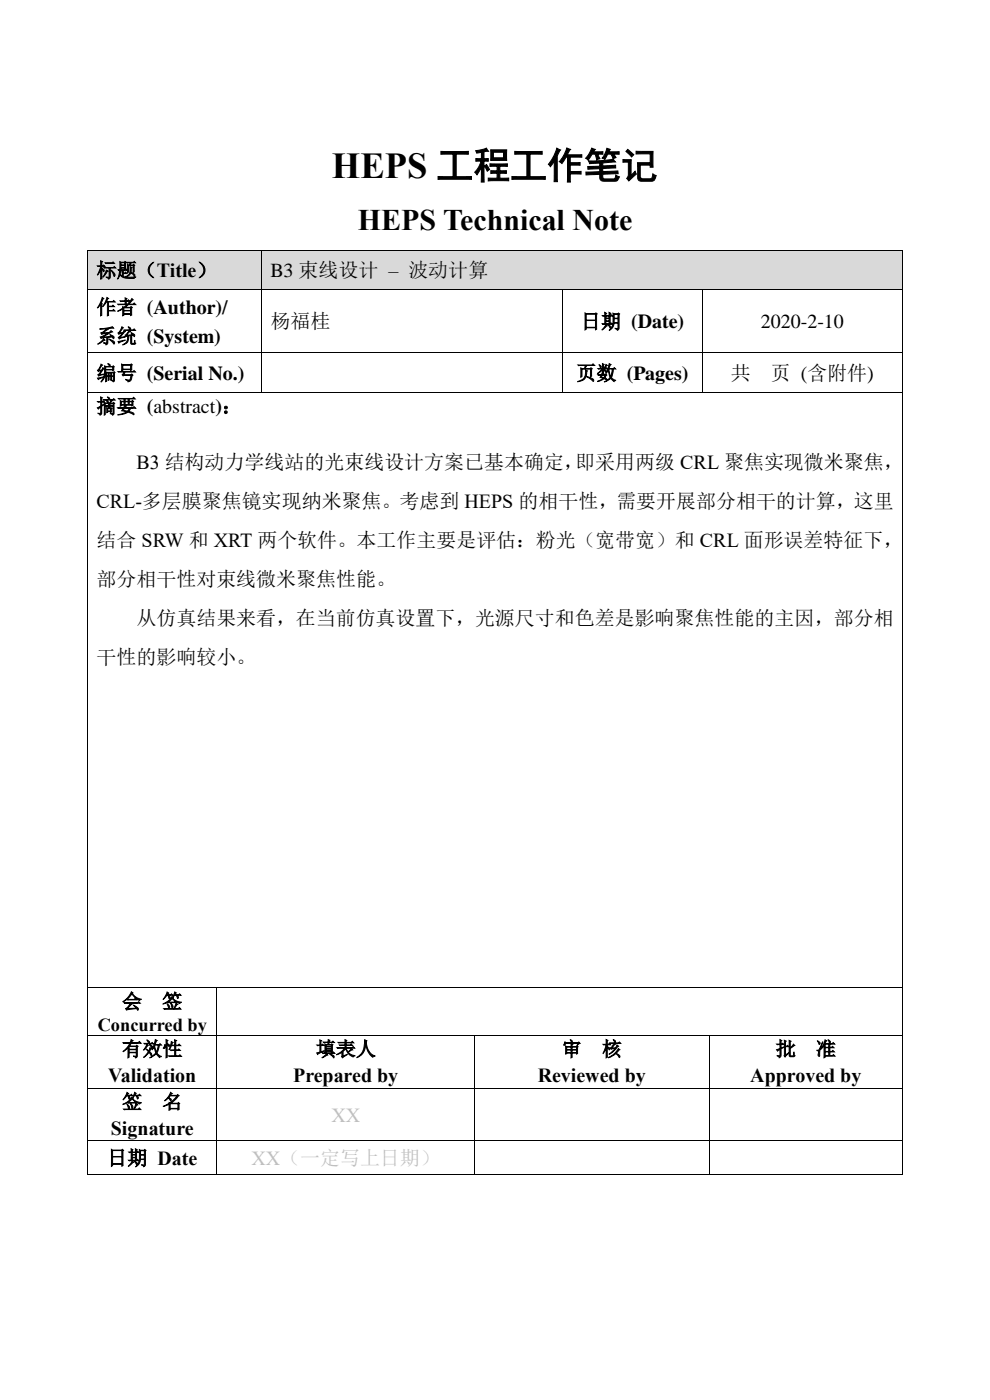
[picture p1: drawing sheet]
<svg xmlns="http://www.w3.org/2000/svg" width="210mm" height="297mm" viewBox="0 0 210 297" stroke-linecap="round" stroke-linejoin="round" font-family="sans-serif">
<defs><g id="words">
<text font-size="7.7" x="70.4" y="37.8">HEPS 工程工作笔记</text>
<text font-size="6.3" x="75.9" y="48.8">HEPS Technical Note</text>
<g font-size="4.2">
<text x="20.5" y="58.8">标题（Title）</text>
<text x="57.4" y="58.8">B3 束线设计 – 波动计算</text>
<text x="20.5" y="66.6">作者 (Author)/</text>
<text x="57.4" y="69.7">杨福桂</text>
<text x="123.2" y="69.7">日期 (Date)</text>
<text x="161.4" y="69.7">2020-2-10</text>
<text x="20.5" y="72.8">系统 (System)</text>
<text x="20.5" y="80.6">编号 (Serial No.)</text>
<text x="122.3" y="80.6">页数 (Pages)</text>
<text x="155.1" y="80.6">共</text>
<text x="163.5" y="80.6">页 (含附件)</text>
<text x="20.5" y="87.7">摘要 (abstract)：</text>
<text x="29" y="99.5">B3 结构动力学线站的光束线设计方案已基本确定，即采用两级 CRL 聚焦实现微米聚焦，</text>
<text x="20.5" y="107.8">CRL-多层膜聚焦镜实现纳米聚焦。考虑到 HEPS 的相干性，需要开展部分相干的计算，这里</text>
<text x="20.5" y="116.1">结合 SRW 和 XRT 两个软件。本工作主要是评估：粉光（宽带宽）和 CRL 面形误差特征下，</text>
<text x="20.5" y="124.3">部分相干性对束线微米聚焦性能。</text>
<text x="29" y="132.6">从仿真结果来看，在当前仿真设置下，光源尺寸和色差是影响聚焦性能的主因，部分相</text>
<text x="20.5" y="140.8">干性的影响较小。</text>
<text x="25.9" y="213.9">会</text>
<text x="34.4" y="213.9">签</text>
<text x="25.9" y="224">有效性</text>
<text x="67" y="224">填表人</text>
<text x="119.2" y="224">审</text>
<text x="127.7" y="224">核</text>
<text x="164.6" y="224">批</text>
<text x="173.1" y="224">准</text>
<text x="23" y="229.6">Validation</text>
<text x="62.2" y="229.6">Prepared by</text>
<text x="114.1" y="229.6">Reviewed by</text>
<text x="159.2" y="229.6">Approved by</text>
<text x="25.9" y="235.2">签</text>
<text x="34.4" y="235.2">名</text>
<text x="23.5" y="240.8">Signature</text>
<text x="22.7" y="247.1">日期 Date</text>
</g>
<g font-size="4.2" fill="#bfbfbf">
<text x="70.3" y="237.9">XX</text>
<text x="53.3" y="247.1">XX（一定写上日期）</text>
</g>
<text font-size="3.9" x="20.7" y="218.8">Concurred by</text>
</g></defs>
<g fill="#d9d9d9">
<path d="M18.7 53.1h36.6v8.3h-36.6z" fill-rule="evenodd"/>
<path d="M20.5 53.1h33.1v8.3h-33.1z" fill-rule="evenodd"/>
<path d="M55.5 53.1h135.9v8.3h-135.9z" fill-rule="evenodd"/>
<path d="M57.4 53.1h132.2v8.3h-132.2z" fill-rule="evenodd"/>
</g>
<g fill="#000">
<path d="M18.5 53h.2v.1h-.2z" fill-rule="evenodd"/>
<path d="M18.5 53h.2v.1h-.2z" fill-rule="evenodd"/>
<path d="M55.4 53h.1v.1h-.1z" fill-rule="evenodd"/>
<path d="M191.4 53h.2v.1h-.2z" fill-rule="evenodd"/>
<path d="M191.4 53h.2v.1h-.2z" fill-rule="evenodd"/>
<path d="M18.5 61.4h.2v.2h-.2z" fill-rule="evenodd"/>
<path d="M18.5 74.8h.2v.1h-.2z" fill-rule="evenodd"/>
<path d="M55.4 61.4h.1v.2h-.1z" fill-rule="evenodd"/>
<path d="M55.4 74.8h.1v.1h-.1z" fill-rule="evenodd"/>
<path d="M119.3 61.4h.1v.2h-.1z" fill-rule="evenodd"/>
<path d="M119.3 74.8h.1v.1h-.1z" fill-rule="evenodd"/>
<path d="M148.9 61.4h.2v.2h-.2z" fill-rule="evenodd"/>
<path d="M148.9 74.8h.2v.1h-.2z" fill-rule="evenodd"/>
<path d="M191.4 61.4h.2v.2h-.2z" fill-rule="evenodd"/>
<path d="M191.4 74.8h.2v.1h-.2z" fill-rule="evenodd"/>
<path d="M18.5 83.3h.2v.1h-.2z" fill-rule="evenodd"/>
<path d="M55.4 83.3h.1v.1h-.1z" fill-rule="evenodd"/>
<path d="M119.3 83.3h.1v.1h-.1z" fill-rule="evenodd"/>
<path d="M148.9 83.3h.2v.1h-.2z" fill-rule="evenodd"/>
<path d="M191.4 83.3h.2v.1h-.2z" fill-rule="evenodd"/>
<path d="M18.5 209.5h.2v.2h-.2z" fill-rule="evenodd"/>
<path d="M45.9 209.5h.2v.2h-.2z" fill-rule="evenodd"/>
<path d="M191.4 209.5h.2v.2h-.2z" fill-rule="evenodd"/>
</g>
<g fill="none" stroke="#000" stroke-width=".21">
<path d="M18.6 53.1v8.3M18.7 53.1h36.7M55.5 53.1v8.3M55.5 53.1h135.9M191.5 53.1v8.3M18.6 61.6v13.2M18.6 74.9v8.4M18.7 61.5h36.7M18.7 74.9h36.7M55.5 61.6v13.2M55.5 74.9v8.4M55.5 61.5h63.8"/>
<path d="M55.5 74.9h63.8M119.4 61.6v13.2M119.4 74.9v8.4M119.4 61.5h29.5M119.4 74.9h29.5M149 61.6v13.2M149 74.9v8.4M149.1 61.5h42.3M149.1 74.9h42.3M191.5 61.6v13.2M191.5 74.9v8.4M18.6 83.4v126.1"/>
<path d="M18.7 83.4h36.7M55.5 83.4h63.8M119.4 83.4h29.5M149.1 83.4h42.3M191.5 83.4v126.1M18.6 209.7v9.9M18.7 209.6h27.2M46 209.7v9.9M46.1 209.6h145.3M191.5 209.7v9.9"/>
</g>
<g fill="#fff">
<path d="M18.7 219.8h27.2v11h-27.2z" fill-rule="evenodd"/>
<path d="M20.5 219.8h23.6v5.5h-23.6z" fill-rule="evenodd"/>
<path d="M20.5 225.3h23.6v5.5h-23.6z" fill-rule="evenodd"/>
<path d="M46.1 219.8h54.5v11h-54.5z" fill-rule="evenodd"/>
<path d="M47.9 219.8h50.8v5.5h-50.8z" fill-rule="evenodd"/>
<path d="M47.9 225.3h50.8v5.5h-50.8z" fill-rule="evenodd"/>
<path d="M100.8 219.8h49.6v11h-49.6z" fill-rule="evenodd"/>
<path d="M102.5 219.8h46.1v5.5h-46.1z" fill-rule="evenodd"/>
<path d="M102.5 225.3h46.1v5.5h-46.1z" fill-rule="evenodd"/>
<path d="M150.6 219.8h40.8v11h-40.8z" fill-rule="evenodd"/>
<path d="M152.4 219.8h37.2v5.5h-37.2z" fill-rule="evenodd"/>
<path d="M152.4 225.3h37.2v5.5h-37.2z" fill-rule="evenodd"/>
</g>
<g fill="#000">
<path d="M18.5 219.6h.2v.2h-.2z" fill-rule="evenodd"/>
<path d="M45.9 219.6h.2v.2h-.2z" fill-rule="evenodd"/>
<path d="M100.6 219.6h.2v.2h-.2z" fill-rule="evenodd"/>
<path d="M150.4 219.6h.2v.2h-.2z" fill-rule="evenodd"/>
<path d="M191.4 219.6h.2v.2h-.2z" fill-rule="evenodd"/>
</g>
<path d="M18.6 219.8v11M18.7 219.7h27.2M46 219.8v11M46.1 219.7h54.5M100.7 219.8v11M100.8 219.7h49.6M150.5 219.8v11M150.6 219.7h40.8M191.5 219.8v11" fill="none" stroke="#000" stroke-width=".21"/>
<g fill="#fff">
<path d="M18.7 231h27.2v11h-27.2z" fill-rule="evenodd"/>
<path d="M20.5 231h23.6v5.5h-23.6z" fill-rule="evenodd"/>
<path d="M20.5 236.5h23.6v5.5h-23.6z" fill-rule="evenodd"/>
<path d="M46.1 231h54.5v11h-54.5z" fill-rule="evenodd"/>
<path d="M47.9 233.7h50.8v5.5h-50.8z" fill-rule="evenodd"/>
<path d="M100.8 231h49.6v11h-49.6z" fill-rule="evenodd"/>
<path d="M102.5 233.7h46.1v5.5h-46.1z" fill-rule="evenodd"/>
<path d="M150.6 231h40.8v11h-40.8z" fill-rule="evenodd"/>
<path d="M152.4 233.7h37.2v5.5h-37.2z" fill-rule="evenodd"/>
</g>
<g fill="#000">
<path d="M18.5 230.8h.2v.2h-.2z" fill-rule="evenodd"/>
<path d="M45.9 230.8h.2v.2h-.2z" fill-rule="evenodd"/>
<path d="M100.6 230.8h.2v.2h-.2z" fill-rule="evenodd"/>
<path d="M150.4 230.8h.2v.2h-.2z" fill-rule="evenodd"/>
<path d="M191.4 230.8h.2v.2h-.2z" fill-rule="evenodd"/>
</g>
<path d="M18.6 231v11M18.7 230.9h27.2M46 231v11M46.1 230.9h54.5M100.7 231v11M100.8 230.9h49.6M150.5 231v11M150.6 230.9h40.8M191.5 231v11" fill="none" stroke="#000" stroke-width=".21"/>
<g fill="#fff">
<path d="M18.7 242.1h27.2v7.1h-27.2z" fill-rule="evenodd"/>
<path d="M20.5 242.9h23.6v5.5h-23.6z" fill-rule="evenodd"/>
<path d="M46.1 242.1h54.5v7.1h-54.5z" fill-rule="evenodd"/>
<path d="M47.9 242.9h50.8v5.5h-50.8z" fill-rule="evenodd"/>
<path d="M100.8 242.1h49.6v7.1h-49.6z" fill-rule="evenodd"/>
<path d="M102.5 242.9h46.1v5.5h-46.1z" fill-rule="evenodd"/>
<path d="M150.6 242.1h40.8v7.1h-40.8z" fill-rule="evenodd"/>
<path d="M152.4 242.9h37.2v5.5h-37.2z" fill-rule="evenodd"/>
</g>
<g fill="#000">
<path d="M18.5 242h.2v.1h-.2z" fill-rule="evenodd"/>
<path d="M18.5 249.2h.2v.1h-.2z" fill-rule="evenodd"/>
<path d="M18.5 249.2h.2v.1h-.2z" fill-rule="evenodd"/>
<path d="M45.9 242h.2v.1h-.2z" fill-rule="evenodd"/>
<path d="M45.9 249.2h.2v.1h-.2z" fill-rule="evenodd"/>
<path d="M100.6 242h.2v.1h-.2z" fill-rule="evenodd"/>
<path d="M100.6 249.2h.2v.1h-.2z" fill-rule="evenodd"/>
<path d="M150.4 242h.2v.1h-.2z" fill-rule="evenodd"/>
<path d="M150.4 249.2h.2v.1h-.2z" fill-rule="evenodd"/>
<path d="M191.4 242h.2v.1h-.2z" fill-rule="evenodd"/>
<path d="M191.4 249.2h.2v.1h-.2z" fill-rule="evenodd"/>
<path d="M191.4 249.2h.2v.1h-.2z" fill-rule="evenodd"/>
</g>
<g fill="none" stroke="#000" stroke-width=".21">
<path d="M18.6 242.1v7.1M18.7 242.1h27.2M18.7 249.3h27.2M46 242.1v7.1M46.1 242.1h54.5M46.1 249.3h54.5M100.7 242.1v7.1M100.8 242.1h49.6M100.8 249.3h49.6M150.5 242.1v7.1M150.6 242.1h40.8M150.6 249.3h40.8"/>
<path d="M191.5 242.1v7.1"/>
</g>
<use href="#words"/>
</svg>
